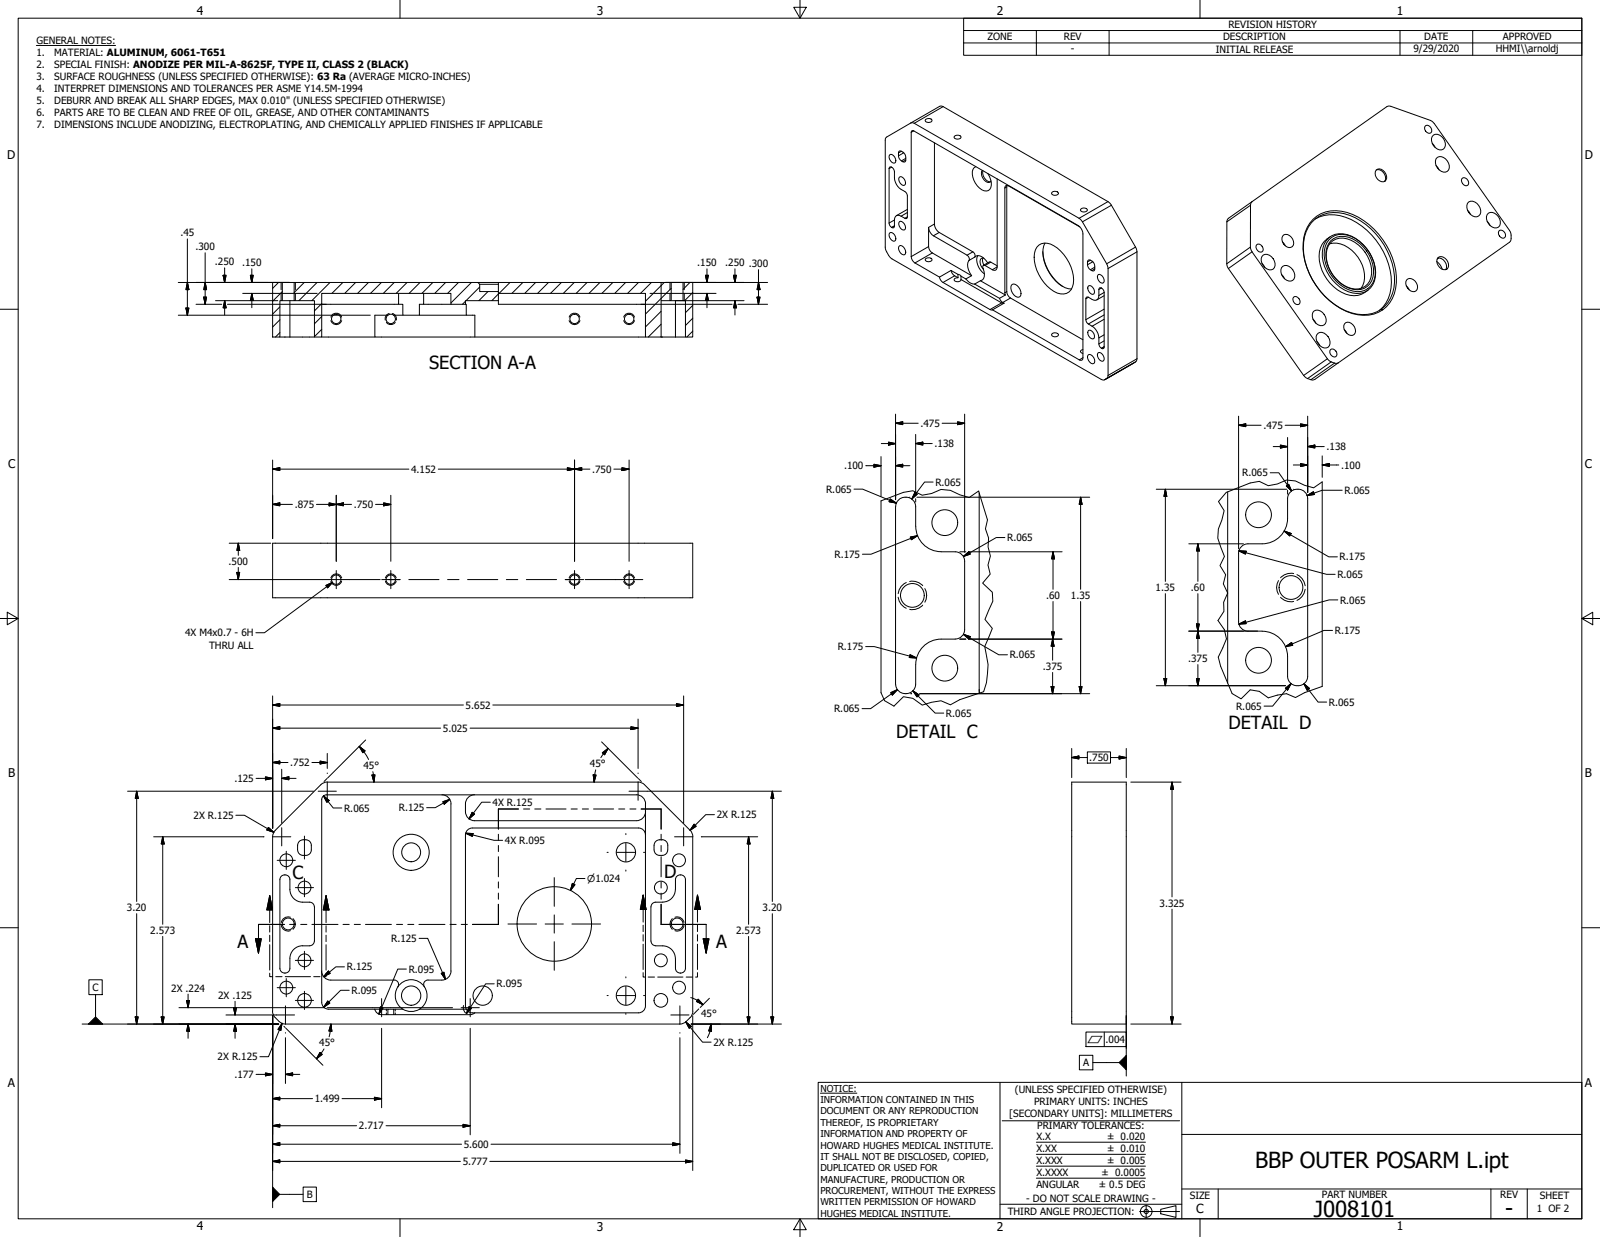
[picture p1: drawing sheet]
<svg xmlns="http://www.w3.org/2000/svg" width="559mm" height="432mm" viewBox="0 0 559 432" stroke-linecap="round" stroke-linejoin="round" font-family="sans-serif">
<defs><g id="words">
<g font-size="7.7">
<text x="438.3" y="407.6">BBP OUTER POSARM L.ipt</text>
<text x="458.9" y="424.8">J008101</text>
<text x="525.6" y="424.4">-</text>
</g>
<g font-size="6.3">
<text x="149.9" y="128.8">SECTION A-A</text>
<text x="313" y="257.6">DETAIL C</text>
<text x="429.1" y="254.5">DETAIL D</text>
<text x="102.2" y="306.9">C</text>
<text x="232" y="306.6">D</text>
<text x="82.9" y="330.8">A</text>
<text x="250.1" y="330.8">A</text>
</g>
<text font-size="4.4" x="417.8" y="423.5">C</text>
<g font-size="4.2">
<text x="68.7" y="5.3">4</text>
<text x="208.4" y="5.3">3</text>
<text x="348.1" y="5.3">2</text>
<text x="487.8" y="5.3">1</text>
<text x="2.5" y="55.5">D</text>
<text x="553.5" y="55.5">D</text>
<text x="2.8" y="163.5">C</text>
<text x="553.5" y="163.5">C</text>
<text x="2.9" y="271.4">B</text>
<text x="553.5" y="271.4">B</text>
<text x="2.8" y="379.3">A</text>
<text x="553.5" y="379.3">A</text>
<text x="68.7" y="429.5">4</text>
<text x="208.4" y="429.6">3</text>
<text x="348.1" y="429.6">2</text>
<text x="487.8" y="429.5">1</text>
</g>
<g font-size="3.5">
<text x="429" y="9.8">REVISION HISTORY</text>
<text x="12.7" y="15.3">GENERAL NOTES:</text>
<text x="344.9" y="14.1">ZONE</text>
<text x="371.5" y="14.1">REV</text>
<text x="427.2" y="14.1">DESCRIPTION</text>
<text x="497.4" y="14.1">DATE</text>
<text x="524.9" y="14.1">APPROVED</text>
<text x="12.7" y="19.5">1.</text>
<text x="12.7" y="23.7">2.</text>
<text x="18.9" y="19.5">MATERIAL: ALUMINUM, 6061-T651</text>
<text x="18.9" y="23.7">SPECIAL FINISH: ANODIZE PER MIL-A-8625F, TYPE II, CLASS 2 (BLACK)</text>
<text x="374" y="18.3">-</text>
<text x="424.6" y="18.4">INITIAL RELEASE</text>
<text x="493.6" y="18.2">9/29/2020</text>
<text x="522.4" y="18.1">HHMI\\arnoldj</text>
<text x="12.7" y="27.8">3.</text>
<text x="18.9" y="27.8">SURFACE ROUGHNESS (UNLESS SPECIFIED OTHERWISE): 63 Ra (AVERAGE MICRO-INCHES)</text>
<text x="12.7" y="32">4.</text>
<text x="18.9" y="32">INTERPRET DIMENSIONS AND TOLERANCES PER ASME Y14.5M-1994</text>
<text x="12.7" y="36.2">5.</text>
<text x="12.7" y="40.4">6.</text>
<text x="18.9" y="36.2">DEBURR AND BREAK ALL SHARP EDGES, MAX 0.010&quot; (UNLESS SPECIFIED OTHERWISE)</text>
<text x="18.9" y="40.4">PARTS ARE TO BE CLEAN AND FREE OF OIL, GREASE, AND OTHER CONTAMINANTS</text>
<text x="12.7" y="44.6">7.</text>
<text x="18.9" y="44.6">DIMENSIONS INCLUDE ANODIZING, ELECTROPLATING, AND CHEMICALLY APPLIED FINISHES IF APPLICABLE</text>
<text x="63" y="82.6">.45</text>
<text x="68.3" y="87.4">.300</text>
<text x="75" y="92.7">.250</text>
<text x="84.6" y="93">.150</text>
<text x="243.5" y="93">.150</text>
<text x="253.3" y="93">.250 .300</text>
<text x="321.5" y="149">.475</text>
<text x="441.3" y="149.7">.475</text>
<text x="326.4" y="156.1">.138</text>
<text x="463.3" y="157.2">.138</text>
<text x="143.6" y="165">4.152</text>
<text x="206.8" y="165">.750</text>
<text x="294.8" y="163.8">.100</text>
<text x="433.9" y="166.3">R.065</text>
<text x="468.4" y="163.6">.100</text>
<text x="288.5" y="172">R.065</text>
<text x="326.7" y="169.5">R.065</text>
<text x="469.6" y="172.4">R.065</text>
<text x="102.9" y="177.3">.875</text>
<text x="123.6" y="177.3">.750</text>
<text x="351.7" y="188.9">R.065</text>
<text x="79.8" y="197.2">.500</text>
<text x="291.5" y="194.7">R.175</text>
<text x="467.9" y="195.7">R.175</text>
<text x="467.1" y="201.8">R.065</text>
<text x="365.3" y="209.1">.60</text>
<text x="374" y="209.1">1.35</text>
<text x="403.6" y="206.3">1.35</text>
<text x="415.9" y="206.3">.60</text>
<text x="468" y="210.7">R.065</text>
<text x="466.2" y="221.3">R.175</text>
<text x="64.6" y="222.1">4X M4x0.7 - 6H</text>
<text x="73.1" y="226.6">THRU ALL</text>
<text x="292.6" y="226.9">R.175</text>
<text x="352.6" y="229.8">R.065</text>
<text x="364.2" y="233.9">.375</text>
<text x="415" y="231.1">.375</text>
<text x="162.6" y="247.4">5.652</text>
<text x="291.3" y="248.6">R.065</text>
<text x="330.4" y="250.2">R.065</text>
<text x="431.7" y="247.8">R.065</text>
<text x="464.1" y="246.3">R.065</text>
<text x="154.7" y="255.4">5.025</text>
<text x="101.4" y="267.4">.752</text>
<text x="126.9" y="268.5">45°</text>
<text x="206" y="267.9">45°</text>
<text x="380.4" y="265.7">.750</text>
<text x="81.8" y="273">.125</text>
<text x="172" y="281.3">4X R.125</text>
<text x="67.6" y="285.9">2X R.125</text>
<text x="120.2" y="283.3">R.065</text>
<text x="139.3" y="283.2">R.125</text>
<text x="250.3" y="285.6">2X R.125</text>
<text x="176.4" y="294.6">4X R.095</text>
<text x="405" y="316.5">3.325</text>
<text x="44.3" y="318.1">3.20</text>
<text x="266.3" y="318.1">3.20</text>
<text x="52.5" y="326">2.573</text>
<text x="136.6" y="328.8">R.125</text>
<text x="257.1" y="326">2.573</text>
<text x="121.1" y="338.8">R.125</text>
<text x="142.7" y="339.5">R.095</text>
<text x="32.3" y="345.9">C</text>
<text x="59.8" y="346.2">2X .224</text>
<text x="122.8" y="347">R.095</text>
<text x="173.4" y="344.7">R.095</text>
<text x="76.2" y="348.7">2X .125</text>
<text x="244.9" y="355.1">45°</text>
<text x="111.5" y="365.3">45°</text>
<text x="249.2" y="365.1">2X R.125</text>
<text x="386.1" y="364.1">.004</text>
<text x="76" y="370.1">2X R.125</text>
<text x="81.8" y="376.3">.177</text>
<text x="378.2" y="372.2">A</text>
<text x="354.4" y="381.6">(UNLESS SPECIFIED OTHERWISE)</text>
<text x="110" y="384.8">1.499</text>
<text x="352.5" y="390">[SECONDARY UNITS]: MILLIMETERS</text>
<text x="361.1" y="385.8">PRIMARY UNITS: INCHES</text>
<text x="125.3" y="394.3">2.717</text>
<text x="362.3" y="394.2">PRIMARY TOLERANCES:</text>
<text x="162" y="400.7">5.600</text>
<text x="361.9" y="397.9">X.X</text>
<text x="386.6" y="397.9">± 0.020</text>
<text x="161.6" y="406.6">5.777</text>
<text x="361.9" y="402.1">X.XX</text>
<text x="361.9" y="406.3">X.XXX</text>
<text x="386.6" y="402.1">± 0.010</text>
<text x="386.6" y="406.3">± 0.005</text>
<text x="361.9" y="410.4">X.XXXX</text>
<text x="384.7" y="410.5">± 0.0005</text>
<text x="107.1" y="418.2">B</text>
<text x="358.4" y="419.7">- DO NOT SCALE DRAWING -</text>
<text x="361.9" y="414.6">ANGULAR</text>
<text x="383.8" y="414.7">± 0.5 DEG</text>
<text x="415.5" y="418.4">SIZE</text>
<text x="461.7" y="418.3">PART NUMBER</text>
<text x="523.9" y="418.3">REV</text>
<text x="537.8" y="418.4">SHEET</text>
<text x="352" y="424.3">THIRD ANGLE PROJECTION:</text>
<text x="536.7" y="423.2">1 OF 2</text>
</g>
<g font-size="3.3">
<text x="205.1" y="307.9">⌀1.024</text>
<text x="379.7" y="364">⏥</text>
<text x="286.5" y="381">NOTICE:</text>
<text x="286.5" y="385">INFORMATION CONTAINED IN THIS</text>
<text x="286.5" y="389">DOCUMENT OR ANY REPRODUCTION</text>
<text x="286.5" y="393">THEREOF, IS PROPRIETARY</text>
<text x="286.5" y="396.9">INFORMATION AND PROPERTY OF</text>
<text x="286.5" y="400.9">HOWARD HUGHES MEDICAL INSTITUTE.</text>
<text x="286.5" y="404.9">IT SHALL NOT BE DISCLOSED, COPIED,</text>
<text x="286.5" y="408.9">DUPLICATED OR USED FOR</text>
<text x="286.5" y="412.8">MANUFACTURE, PRODUCTION OR</text>
<text x="286.5" y="416.8">PROCUREMENT, WITHOUT THE EXPRESS</text>
<text x="286.5" y="420.8">WRITTEN PERMISSION OF HOWARD</text>
<text x="286.5" y="424.7">HUGHES MEDICAL INSTITUTE.</text>
</g>
</g></defs>
<!-- layer: Hatch (ANSI) -->
<g fill="none" stroke="#000" stroke-width=".35">
<path d="M97.3 98.6l-2.1 2.1M106.3 98.6l-3.6 3.5M110.7 98.6l-6.3 6.4M115.3 98.6l-6.4 6.4M119.7 98.6l-3.8 3.8M124.2 98.6l-3.8 3.8M128.7 98.6l-3.8 3.8M133.2 98.6l-3.8 3.8M137.7 98.6l-3.8 3.8M142.2 98.6l-3.8 3.8M146.7 98.6l-3.8 3.8M151.2 98.6l-3.8 3.8"/>
<path d="M155.6 98.6l-3.8 3.8M160.1 98.6l-3.8 3.8M164.6 98.6l-7.1 7.2M178.1 98.6l-3.8 3.8M182.6 98.6l-3.8 3.8M187.1 98.6l-3.8 3.8M191.6 98.6l-3.9 3.8M196.1 98.6l-3.8 3.8M200.6 98.6l-3.9 3.8M205 98.6l-3.8 3.8M209.5 98.6l-3.8 3.8M214 98.6l-3.8 3.8"/>
<path d="M218.5 98.6l-3.8 3.8M223 98.6l-3.8 3.8M227.5 98.6l-3.8 3.8M232 98.6l-6.6 6.6M240.9 98.6l-2.4 2.4M97.8 116.1l-1.6 1.6M97.8 107.1l-2.6 2.5M97.8 111.6l-2.6 2.6M98.6 101.8l-3.4 3.4M112.4 115l-2.6 2.5M112.4 110.5l-2.6 2.5M112.4 106l-2.6 2.5"/>
<path d="M162.6 105.2l-1.1 1M167.5 100.2l-4.7 4.8M170.4 101.8l-3.1 3.2M174.1 102.6l-2.3 2.4M230.9 117.7h.1M230.9 113.2l-4.5 4.5M230.9 108.7l-5.5 5.4M234.4 100.6l-9 9M241.9 102.1l-2.8 2.9M241.9 115.6l-2 2.1M241.9 111.1l-2.5 2.5M241.9 106.6l-2.5 2.5"/>
</g>
<!-- layer: Visible (ANSI) -->
<g fill="none" stroke="#000" stroke-width=".35">
<path d="M310.7 54a1.85 1.85 0 0 1 1.8 .9 1.85 1.85 0 0 1 0 2 2.04 2.04 0 0 1-1.8-2.9zM310.8 58.3h.6l.7 .8a6.7 6.7 0 0 1 .4 3.7l.2 .8a6.4 6.4 0 0 0 3.7 3.5l.5 1.3v7.3l-.2 .6-.7-.1a2.99 2.99 0 0 0-2.9-.9l-.6 .9-.2 3.1a1.25 1.25 0 0 1-1.3-.1 1.25 1.25 0 0 1-.5-1.3v-19.1zM314.1 52.7a2.45 2.45 0 0 1 2 3.8 2.45 2.45 0 0 1-2-3.8zM318.1 42.9l-8.4 4.9-.5 .6v37.9l.2 1 1.3 2.3 .8 .8 73.1 42 1.2 .1M318.1 42.9l1.2 .1 57.6 33.2 .8 .7 8.8 15.2 .4 1.1 .1 37.9a1.48 1.48 0 0 1-1.2 1.4M318.1 42.9l10.1-5.8 .8-.1 58 33.4 .8 .7 8.8 15.2 .4 1.1 .1 37.8a1.45 1.45 0 0 1-1.2 1.6l-10.1 5.8M323.2 41.8a1.35 1.35 0 0 1 2.3 .4 1.5 1.5 0 0 1-2.4-.1zM326.4 49.8v28.4a3.7 3.7 0 0 0 1.6 2.9l11.8 6.8 .6 .7v1.1a2.66 2.66 0 0 1 3.9 1.2l.6 .9M333.3 47.6a1.39 1.39 0 0 1 2.3 .4 1.51 1.51 0 0 1-2.4-.1zM340.8 58.2a2.67 2.67 0 0 0-1 3.6 6.1 6.1 0 0 0 4.7 4.9 2.66 2.66 0 0 0 1.5-4l-1-2.1M343.1 59.5a3.1 3.1 0 0 0 2.2 4.2l.8-.6M343.3 59.6a3.2 3.2 0 0 0 2.6 3.9"/>
<path d="M480.6 59.4a2.25 2.25 0 0 1 3.4 1.3 1.71 1.71 0 0 1-.3 2.6 1.71 1.71 0 0 1-2.5-.6 2.69 2.69 0 0 1-.6-3.3zM480.7 59.3a2.74 2.74 0 0 1 2.7 1.2 2.74 2.74 0 0 1 .1 2.9M497.7 44.1a1.55 1.55 0 0 1 1.8 0 1.55 1.55 0 0 1 .5 1.8l-.2 .4a1.64 1.64 0 0 1-1.8-.4 1.64 1.64 0 0 1-.3-1.8zM500.2 50l1.1 1.5M500.7 47.1a3.2 3.2 0 0 1 3.4 1.3 3.2 3.2 0 0 1 0 3.6 3.1 3.1 0 0 1-4.1-2.9l.2-1.5zM501.5 57.8l1.1 1.5M502 54.9a3.3 3.3 0 0 1 3.3 1 3.3 3.3 0 0 1 .6 3.4 2.37 2.37 0 0 1-3.9-.7 2.83 2.83 0 0 1 0-3.7zM314.1 77.4a1.85 1.85 0 0 1 1.8 .9 1.85 1.85 0 0 1 0 2 2.01 2.01 0 0 1-1.8-2.9zM314.1 61.8a1.82 1.82 0 0 1 1.8 .9 1.82 1.82 0 0 1 0 2 1.99 1.99 0 0 1-1.8-2.9zM316.9 73.1l-3.8 2.2M324.3 79.4a3.7 3.7 0 0 0 1.7 2.9l12.1 7.1a1.49 1.49 0 0 1 0 2.1 5.4 5.4 0 0 0 1.2 4.7l-13.7-7.9a2.85 2.85 0 0 1-1.3-2.2zM348.3 62.4v30.8a1.04 1.04 0 0 1-.5 1.1 1.04 1.04 0 0 1-1.2-.1l-2.6-1.5-.6-.1a2 2 0 0 0 .3 2.2 2.43 2.43 0 0 1-1.3 3.2"/>
<path d="M351.7 64.7l-.1 37.1a2.85 2.85 0 0 0 1.3 2.2l25.3 14.6M367.3 67.2a1.4 1.4 0 0 1 2.4 .4 1.48 1.48 0 0 1-2.5-.1zM377.1 79.2l-24.9-14.3-.9-.1-.4 .8 .2 37.4M377.4 73a1.4 1.4 0 0 1 2.4 .4 1.48 1.48 0 0 1-2.5-.1zM429 76.2l55.4-39 .8-.2 14.3 5 1 .7 26.7 37.7a3.9 3.9 0 0 1 0 4.2l-68 47.8a3.6 3.6 0 0 1-3.9-1.3l-26.6-37.9-.3-1.1 .1-14.7zM437.3 70.4l-.6 1.2v14.7l.3 1.1 26.6 37.8a3.8 3.8 0 0 0 3.9 1.4M458 77.8a11.5 11.5 0 0 1 13.4-2.6 25 25 0 0 1 15.4 25.2 10.7 10.7 0 0 1-13 9.2 24.8 24.8 0 0 1-18.5-25 12.2 12.2 0 0 1 2.7-6.8zM458.6 76.6a12.3 12.3 0 0 1 13.8-1.7 26.3 26.3 0 0 1 15.3 23.7 11.3 11.3 0 0 1-15.4 10.9 26 26 0 0 1-17.2-24.5 12.8 12.8 0 0 1 3.5-8.4zM459.4 76.4a13.9 13.9 0 0 1 14.4 1.3 25.2 25.2 0 0 1 12 22.8 11.7 11.7 0 0 1-4 7.8M510.5 62.4a1.48 1.48 0 0 1 2.1 .4 1.48 1.48 0 0 1-.4 2 1.85 1.85 0 0 1-1.7-2.4zM512.5 73.4l1.1 1.5M513 70.5a3.3 3.3 0 0 1 3.3 1 3.3 3.3 0 0 1 .6 3.4 2.34 2.34 0 0 1-3.9-.7 2.88 2.88 0 0 1 0-3.7z"/>
<path d="M519.4 77.3l1.1 1.5M519.9 74.4a3.2 3.2 0 0 1 3.4 1.2 3.2 3.2 0 0 1 0 3.7 3.3 3.3 0 0 1-3.3-1 3.3 3.3 0 0 1-.6-3.4zM95.2 98.6h3.4v6.4h-.8v12.7h-2.6zM98.6 98.6h4.1M166.9 98.6h7.2M167.5 99.2h6.6M174.1 98.6h56.8v19.1h-5.5v-15.3h-51.3zM230.9 98.6h7.6M234.4 98.6v6.4h-3.5M238.5 98.6h3.4v19.1h-2.5v-12.7h-.9zM310.7 81.3a1.82 1.82 0 0 1 1.8 .9 1.82 1.82 0 0 1 0 1.9 1.99 1.99 0 0 1-1.8-2.8zM314.2 85.8a2.06 2.06 0 0 1 1.7 3.1 2.08 2.08 0 0 1-1.7-3.1z"/>
<path d="M323.2 90.4a1.35 1.35 0 0 1 2.3 .4 1.47 1.47 0 0 1-2.4-.1zM328.1 96.7l-8.6-4.9a2.85 2.85 0 0 1-1.3-2.2v-43.4l.3-.6 .6 .1 57.9 33.4a3.7 3.7 0 0 1 1.2 2.6v43.2l-.3 .8-1-.1-30.3-17.4M328.1 96.7l.4 1.1 .9 .8 16.4 9.5 .8 .1M332.1 94.4l.2 .6a3.7 3.7 0 0 0 2.3 1.9M332.1 94.4l2.5 1.4M332.1 94.4l-4 2.3M334.6 96.9l-1.1 .3-.2 .7a1.4 1.4 0 0 0 2.3-.3M334.6 95.8l1 .6M334.6 95.8v1.1M335.6 97.6l14.2 8.1 .9 .1M335.6 96.4l1.7 1M335.6 96.4v1.2"/>
<path d="M337.3 97.4a3.9 3.9 0 0 0 3.1 1.8M339.3 96.2l-2 1.2M340.4 99.2l8.7 4.9M341.5 89.2a5.6 5.6 0 0 0 2.3 6.4M342.4 98l-2 1.2M342.4 98l8.7 5M343.3 90.1a2.86 2.86 0 0 0 .3 2.4M343.4 92.6l2.3-1.2 2.6 1.4M343.6 90.1a1.19 1.19 0 0 0-1.3 .5 1.19 1.19 0 0 0 0 1.3l1.1 2M353.2 99.6a1.27 1.27 0 0 1 2 .1 3 3 0 0 1 1 3.8 2.37 2.37 0 0 1-3-2l-.1-.7zM362.8 85.6a5.3 5.3 0 0 1 6.5 1 14.9 14.9 0 0 1 5.6 12.5 4.1 4.1 0 0 1-2.6 3.4 4.1 4.1 0 0 1-4.2-.8 14.8 14.8 0 0 1-6.8-13.3l.8-2.1zM364.2 87.8a16 16 0 0 0 7 12.2"/>
<path d="M364.9 84.8a11.3 11.3 0 0 0 1.7 10.7 10.4 10.4 0 0 0 7.6 5.4M380.1 90.8a2.44 2.44 0 0 1 2 3.7 2.46 2.46 0 0 1-2-3.7zM383.6 95.8a2.01 2.01 0 0 1 1.8 2.9 1.85 1.85 0 0 1-1.8-.9 1.85 1.85 0 0 1 0-2zM438.9 85.4a1.59 1.59 0 0 1 1.9 .6 1.59 1.59 0 0 1-.1 1.9 1.7 1.7 0 0 1-1.7-.7 1.7 1.7 0 0 1-.1-1.8zM440.7 91.9l1.1 1.5M441.2 89a3.2 3.2 0 0 1 3.4 1.3 3.2 3.2 0 0 1 0 3.6 3.2 3.2 0 0 1-3.4-1.2 3.2 3.2 0 0 1 0-3.7zM447.6 95.8l1 1.5M447.9 84.4l1 1.4M448 93a3.1 3.1 0 0 1 4.2 2.8 1.94 1.94 0 0 1-1.1 2.3 1.94 1.94 0 0 1-2.4-.8 3 3 0 0 1-.7-4.3zM448.4 82a2.78 2.78 0 0 1 2.8 1.1 2.78 2.78 0 0 1 .1 3 2.54 2.54 0 0 1-3.6-2.5v-.7zM464 83.1a8.4 8.4 0 0 1 10.9 1.2 14 14 0 0 1 5.1 13.8 6.4 6.4 0 0 1-9.1 3.7 14.6 14.6 0 0 1-8.9-15.2l.5-1.4zM464.1 83.7a6.5 6.5 0 0 1 7.7-1.2 13.7 13.7 0 0 1 8.2 15.1 6.2 6.2 0 0 1-9 3.5 14.2 14.2 0 0 1-8.5-13.6l.9-2.7z"/>
<path d="M464.4 85.1a9.6 9.6 0 0 1 9.9 4.7 9.7 9.7 0 0 1 1.1 10.8M464.5 82.7a8.1 8.1 0 0 0-3.3 10 14 14 0 0 0 11.7 10.5 7.2 7.2 0 0 0 4.8-1.8M464.6 84.8a6.3 6.3 0 0 1 8.6-.2 12.3 12.3 0 0 1 5.6 12.3 5.6 5.6 0 0 1-8.4 3.3 12.3 12.3 0 0 1-7-13.1zM464.8 84a6.9 6.9 0 0 1 8.9 .1 12.2 12.2 0 0 1 5.4 13.9 5.7 5.7 0 0 1-7.9 2.6 12.8 12.8 0 0 1-7.7-14.4zM491.1 99.8l1.1 1.4M491.2 97.8a2.18 2.18 0 0 1 3.5 1 1.75 1.75 0 0 1 0 2.6 1.75 1.75 0 0 1-2.6-.3 2.88 2.88 0 0 1-.9-3.3zM501.8 91.3a5.4 5.4 0 0 1 1.9 2.7M502.1 90.1a2.92 2.92 0 0 1 2.8 4M502.2 90a2.46 2.46 0 0 1 3.7 2.1 1.66 1.66 0 0 1-1 2.1 1.66 1.66 0 0 1-2.1-.8 2.73 2.73 0 0 1-.6-3.4zM523.8 80.4a1.57 1.57 0 0 1 1.8 .8 1.57 1.57 0 0 1-.5 1.9 1.69 1.69 0 0 1-1.5-.9 1.69 1.69 0 0 1 .2-1.8zM97.8 117.7h12M98.6 105h4.1"/>
<path d="M101.2 105v12.7M112.4 117.7h18.5M135.5 110h-4.6v7.7h94.5M137.5 110h3.2M139.2 102.4v3.8h-26.8M146.5 110h16.3M148 102.4v3.8h-1.5v3.8h-5.8v-3.8h-1.5M148 106.2h9.5M162.6 106.2h.2v3.8h3v7.7M174.1 101.8h-6.6v-2.6l-.6-.6h-64.2v6.4h7.1v12.7h2.6v-15.3h45.1v3.8h5.1v-1.2h11.5M174.1 102.4v3.8h51.3M230.9 117.7h5"/>
<path d="M234.4 105h4.1M235.9 117.7h3.5M235.9 105v12.7M349.1 104.1l.6 1.1 1 .6M350.7 105.8l-4.1 2.4M351.1 103l-2 1.1M367.3 116.6a1.4 1.4 0 0 1 2.4 .4 1.48 1.48 0 0 1-2.5-.1zM379.5 103.7l.6 .1a2.78 2.78 0 0 0 3 .9l.6-.9 .2-3.1a1.22 1.22 0 0 1 1.3 .1 1.22 1.22 0 0 1 .4 1.3v19.4a1.25 1.25 0 0 1-1.4-.2 1.25 1.25 0 0 1-.4-1.2 6.3 6.3 0 0 0-4-7.2l-.6-1.3v-7.3zM380 100l.3-.3a2.04 2.04 0 0 1 1.8 2.9 1.91 1.91 0 0 1-2.1-2.6zM380 115.6l.3-.3a2.04 2.04 0 0 1 1.8 2.8 1.87 1.87 0 0 1-2.1-2.5zM385.6 103.2l-2.5 1.5M451.8 103.7a1.61 1.61 0 0 1 1.9 .6 1.61 1.61 0 0 1-.1 2 1.71 1.71 0 0 1-1.7-.7 1.71 1.71 0 0 1-.1-1.9z"/>
<path d="M458.5 111.4l1.1 1.5M459 108.5a3.3 3.3 0 0 1 3.3 1 3.3 3.3 0 0 1 .6 3.4 2.37 2.37 0 0 1-3.9-.7 2.83 2.83 0 0 1 0-3.7zM459.9 119.2l1.1 1.4M460.4 116.3a3.1 3.1 0 0 1 4.1 2.9 1.79 1.79 0 0 1-.7 2 1.79 1.79 0 0 1-2.1 0 3.5 3.5 0 0 1-1.8-4.4zM469.5 115l1 1.5M469.6 113a2.14 2.14 0 0 1 3.4 1.1 1.72 1.72 0 0 1 .2 2.2 1.72 1.72 0 0 1-2.1 .6 2.92 2.92 0 0 1-1.5-3.9zM378.2 122l-.9 .7 .9 .7M380.2 123.8a2.08 2.08 0 0 1 1.8 3.1 2.06 2.06 0 0 1-1.8-3.1zM383.4 123.4l.2-.3a2.01 2.01 0 0 1 1.8 2.8 1.88 1.88 0 0 1-2-2.5zM464.7 122a1.58 1.58 0 0 1 1.9 .6 1.58 1.58 0 0 1-.1 1.9 1.67 1.67 0 0 1-1.7-.6 1.67 1.67 0 0 1-.1-1.9zM307.7 174.8v67M312.8 176.8v62"/>
<path d="M312.8 176.9a3.5 3.5 0 0 1 3.5-3.3 3.5 3.5 0 0 1 3.5 3.3M319.8 176.8v6.9a8.9 8.9 0 0 0 8.9 8.9M342 172.1v69.9M428.8 171.7v66.7M461.8 168.2v71.4M95.2 189.6h146.7v19.1h-146.7zM328.7 192.6h4.9a3.3 3.3 0 0 1 3.3 3.3v23.9a3.3 3.3 0 0 1-3.3 3.3h-4.9M440.8 189.8h-4.9a3.3 3.3 0 0 0-3.3 3.3v23.9M449.7 180.9v-6.8a3.5 3.5 0 0 1 3.5-3.3 3.5 3.5 0 0 1 3.5 3.3v62a3.5 3.5 0 0 1-3.5 3.3 3.5 3.5 0 0 1-3.5-3.3v-6.9a8.9 8.9 0 0 0-8.9-8.9M449.7 181a8.9 8.9 0 0 1-8.9 8.8M432.6 217a3.3 3.3 0 0 0 3.3 3.3h4.9M328.7 223.1a8.9 8.9 0 0 0-8.9 8.9v6.8a3.5 3.5 0 0 1-3.5 3.3 3.5 3.5 0 0 1-3.5-3.3"/>
<path d="M342 240.6l.1 1.3M112.4 279.1v70.8l.2 1 .7 .9 1.5 .5M114.3 273h108.5M114.3 273l-1.4 .3-.8 .6-16 15.9-.8 1.8-.1 61.4M154.3 277.4a3.1 3.1 0 0 1 3.2 3.2v58.3a3.2 3.2 0 0 1-3.2 3.2h-4.8a1.53 1.53 0 0 0-1.3 2.4M165.8 277.4a3.2 3.2 0 0 0-3.2 3.2 6.1 6.1 0 0 0 .5 4.5l1.4 1.1 1.3 .3h56.4M222.2 277.5h-108.2l-1.2 .4-.4 1.2M222.3 277.4a3.2 3.2 0 0 1 3.2 3.2l-.1 70.5M222.8 273l1 .1 1.3 .8 15.9 15.9M374.3 273h19v84.5h-19zM103.9 295v1.7M104 296.7l.5 1.3a2.56 2.56 0 0 0 2.3 .6"/>
<path d="M105.8 293.1h1M105.9 293.2l-1.4 .5-.5 1.3M106.8 293.2l1.4 .5a4.2 4.2 0 0 1 .3 4l-.7 .6-1 .3M165 289l-1.1 .3-.8 .6-.5 1.5v59.7M165 289h58l1.5 .6 .7 .8 .2 1M225.5 283.3a3.2 3.2 0 0 1-3.2 3.2M228.4 295v1.7M230.3 293.1a2.19 2.19 0 0 1 2.9 1.9 3 3 0 0 1-.9 3.3 2.45 2.45 0 0 1-3.8-1.6M230.3 293.2l-1.3 .5-.5 1.3M241 289.8l.8 1.3 .2 1-.1 60.9M97.8 307v31M99.4 305.4l-1.2 .5-.4 1.1"/>
<path d="M99.4 305.4l1.4 .5 .4 1.1M101.2 307a8.6 8.6 0 0 0 .7 5.7l.4 .6a5.9 5.9 0 0 0 5.9 1.6l1.1 .5 .5 1.2M109.8 316.5v12M227.3 316.5l.1 12 .4 1.1 1.2 .6a5.8 5.8 0 0 1 5.8 1.5 4.4 4.4 0 0 1 1.1 2.9M231.5 314.9l-2.9 .1-1 .7-.2 .9M235.9 310.5a4.4 4.4 0 0 1-4.5 4.4M235.9 307a1.75 1.75 0 0 1 1.7-1.6 1.75 1.75 0 0 1 1.8 1.6M235.9 307v3.5M239.4 307v31M97.8 338l.4 1.2 1.2 .5M99.4 339.7h.2M101.2 338l-.4 1.2-1.2 .5"/>
<path d="M109.8 328.5l-.5 1.1-1.1 .6a5.6 5.6 0 0 0-6.3 2.1 8.6 8.6 0 0 0-.7 5.7M112.3 338.9a3.2 3.2 0 0 0 3.2 3.2h22.2a1.53 1.53 0 0 1 1.3 2.4M235.9 338l.5 1.2 1.1 .5M235.9 334.6v3.4M237.6 339.7h.1M239.4 338l-.5 1.2-1.1 .5M95.2 353l.3 1.4 .6 .8 1.7 1.7 1.9 .6h137.8M114.8 352.3h20.7M130.9 352.3l.8 1.4 1.6 .5h30.9l1.6-.6M135.5 354.2v-1.9h2v1.9M137.5 352.3h3.2M139 344.5a5.6 5.6 0 0 1 8.6-.8 5.6 5.6 0 0 1-1.1 8.6"/>
<path d="M139 344.5a5.6 5.6 0 0 0 1.7 7.8M140.7 352.3a5.6 5.6 0 0 0 5.8 0M146.5 352.3h16.3M162.6 351.1l.2 1.2M162.8 352.3l.7 .8 1.5 .5M225.4 351.1l-.5 1.5-.8 .7-1.1 .3h-58M241 355.2l-1.7 1.7-1.9 .6M242 353l-.2 1-.8 1.2"/>
<circle cx="117.4" cy="111.3" r="1.64"/>
<circle cx="136.5" cy="111.3" r="1.64"/>
<circle cx="200.7" cy="111.3" r="1.64"/>
<circle cx="219.7" cy="111.3" r="1.64"/>
<circle cx="439.5" cy="179.7" r="4.5"/>
<circle cx="330" cy="182.4" r="4.5"/>
<circle cx="117.4" cy="202.3" r="1.64"/>
<circle cx="136.5" cy="202.3" r="1.64"/>
<circle cx="200.7" cy="202.3" r="1.64"/>
<circle cx="219.7" cy="202.3" r="1.64"/>
<circle cx="318.6" cy="207.8" r="4.1"/>
<circle cx="450.9" cy="205.1" r="4.1"/>
<circle cx="330" cy="233.2" r="4.5"/>
<circle cx="439.5" cy="230.5" r="4.5"/>
<circle cx="143.6" cy="297.5" r="3.3"/>
<circle cx="143.6" cy="297.5" r="6.3"/>
<circle cx="218.6" cy="297.5" r="3.4"/>
<circle cx="100" cy="300.3" r="2.24"/>
<circle cx="106.3" cy="309.8" r="2.24"/>
<circle cx="230.8" cy="309.8" r="2.24"/>
<circle cx="237.2" cy="300.3" r="2.24"/>
<circle cx="100.7" cy="322.5" r="2.06"/>
<circle cx="106.3" cy="335.2" r="2.24"/>
<circle cx="193.6" cy="322.5" r="13"/>
<circle cx="230.8" cy="335.2" r="2.24"/>
<circle cx="236.5" cy="322.5" r="2.06"/>
<circle cx="100" cy="344.8" r="2.24"/>
<circle cx="106.3" cy="349.2" r="2.38"/>
<circle cx="143.6" cy="347.5" r="3.4"/>
<circle cx="168.6" cy="347.5" r="3.4"/>
<circle cx="218.6" cy="347.5" r="3.4"/>
<circle cx="230.8" cy="349.2" r="2.38"/>
<circle cx="237.2" cy="344.8" r="2.24"/>
</g>
<!-- layer: Hidden Narrow (ANSI) -->
<g fill="none" stroke="#000" stroke-width=".35">
<path d="M98.2 98.6v2.5M103.2 98.6v2.5M234 98.6v2.5M239 98.6v2.5M98.2 102.4v2.6M103.2 102.4v2.6M115.5 111.9a2.01 2.01 0 0 0 1.9 1.4 2.01 2.01 0 0 0 1.9-1.4M115.6 110.7a1.95 1.95 0 0 1 1.8-1.4 1.95 1.95 0 0 1 1.9 1.4M134.9 112.5a1.92 1.92 0 0 0 3.1 0M135.9 109.4a1.86 1.86 0 0 0-1.4 2.3M137.1 109.4a1.82 1.82 0 0 1 1.3 2.3M198.8 111.9a2.01 2.01 0 0 0 1.9 1.4 2.01 2.01 0 0 0 1.9-1.4"/>
<path d="M198.8 110.7a1.95 1.95 0 0 1 1.9-1.4 1.95 1.95 0 0 1 1.8 1.4M217.8 111.9a2.01 2.01 0 0 0 1.9 1.4 2.01 2.01 0 0 0 1.9-1.4M217.8 110.7a1.95 1.95 0 0 1 1.9-1.4 1.95 1.95 0 0 1 1.9 1.4M234 102.4v2.6M239 102.4v2.6M115.5 201.7a1.99 1.99 0 0 1 1.9-1.4 1.99 1.99 0 0 1 1.9 1.4M115.6 202.9a1.94 1.94 0 0 0 1.8 1.4 1.94 1.94 0 0 0 1.9-1.4M134.6 201.7a1.99 1.99 0 0 1 1.9-1.4 1.99 1.99 0 0 1 1.9 1.4M134.6 202.9a1.94 1.94 0 0 0 1.9 1.4 1.94 1.94 0 0 0 1.9-1.4M198.8 201.7a1.99 1.99 0 0 1 1.9-1.4 1.99 1.99 0 0 1 1.9 1.4M198.8 202.9a1.94 1.94 0 0 0 1.9 1.4 1.94 1.94 0 0 0 1.8-1.4M217.8 201.7a1.99 1.99 0 0 1 1.9-1.4 1.99 1.99 0 0 1 1.9 1.4"/>
<path d="M217.8 202.9a1.94 1.94 0 0 0 1.9 1.4 1.94 1.94 0 0 0 1.9-1.4M313.7 208.5a4.8 4.8 0 0 0 2.8 3.8M316.5 203.3a4.8 4.8 0 0 0-2.8 3.9M317.7 203a4.7 4.7 0 0 1 4.6 1.4M322.3 211.2a4.8 4.8 0 0 1-4.6 1.5M323 205.5a4.8 4.8 0 0 1 0 4.7M446.5 202.7a4.6 4.6 0 0 0 0 4.8M447.3 208.5a4.7 4.7 0 0 0 4.5 1.4M451.8 200.2a4.8 4.8 0 0 0-4.5 1.5M453 200.6a4.9 4.9 0 0 1 2.8 3.9M455.8 205.7a5 5 0 0 1-2.8 3.9M98.3 323a2.3 2.3 0 0 0 3.1 1.9"/>
<path d="M101.4 320.2a2.35 2.35 0 0 0-3.1 1.8M102.3 320.7a2.52 2.52 0 0 1 0 3.7M234.8 320.7a2.52 2.52 0 0 0 0 3.7M235.7 320.2a2.35 2.35 0 0 1 3.2 1.8M238.9 323a2.3 2.3 0 0 1-3.2 1.9M134.9 352.3v.6M134.9 353.6v.6M138 352.3v.6M138 353.6v.6"/>
</g>
<!-- layer: Visible Narrow (ANSI) -->
<g fill="none" stroke="#000" stroke-width=".35">
<path d="M329.4 37.2l-10.1 5.8M311.4 58.3l-.9 .5M314.8 52.8l-1 .6M315.6 53.3l-1.8 1.1M316.3 55.3l-1.5 .9M316.3 55.9l-1 .5M319.1 45.7l-.9 .5M312.4 79l-.9 .4M312.4 76.8l-1.9 1.1M312.4 78.8l-1 .6M316.9 74.2l-2.2 1.3M316.9 75.7l-.9 .5"/>
<path d="M326.4 78.2l-2.1 1.2M351.6 65.2l-.7 .4M387 70.4l-10.1 5.8M388.2 71.6l-10.2 5.8M436.7 71.6l-8.2 5.8M324.3 86.1l-6.1 3.5M325.6 88.3l-6.1 3.5M328 81.1l-2 1.2M333.4 96.3l-4 2.3M339.8 87.9l-2.1 1.2M340.4 89.7l-2 1.2M346 91.5l-2 1.2"/>
<path d="M348.3 93.2l-1.7 1M380.8 90.8l-1 .6M381.7 91.4l-1.9 1M382.3 93.9l-.9 .6M382.3 93.3l-1.5 .9M396.6 86.3l-10.1 5.8M397.1 87.9l-10.1 5.8M436.7 86.3l-8.3 5.8M437.3 87.9l-8.3 5.8M502.5 90.1l-.6 .4M349.8 105.7l-4 2.4M351.6 101.8l-.7 .4"/>
<path d="M352.9 104l-2.7 1.6M380.1 103.8l-.9 .5M384.7 100.5l-.9 .5M385.6 102.1l-1.8 1.1M385.6 116.9l-1.8 1M385.6 111.4l-4.2 2.5M385.6 109.9l-5.5 3.2M385.6 119l-1.8 1.1M385.6 107.9l-6.4 3.7M378.2 124.9l-1.3 .7M385.6 121l-.9 .6M385.6 121.1l-.8 .5"/>
<path d="M396.6 126.3l-10.8 6.2M397.1 125.2l-10.1 5.9M463.6 125.2l-8.3 5.9M464.9 126.3l-8.2 5.9M466.1 126.8l-8.3 5.7"/>
</g>
<!-- layer: Break Line (ANSI) -->
<path d="M307.7 174.8l7.8-2.9 3.3-.6 3.3 1.6 3.3-.6 3.2-1.4 3.3 .3 3.3 1.5 3.3 1 3.3-2.3 3.1 10.1-.7 3.1 1.1 3.2-.2 3.1 .8 3.2-.8 3.1 .7 3.2-2.6 3.2 3.4 3.1 .1 3.2-2.7 6.3 2.6 3.2-2.7 6.3 1.2 6.3-.6 6.3-1 3.2-8.3 2.7-3.3 1.8-3.3-1.4-3.2 .5-3.3 1-3.3-2.3-3.3-.6-3.3 3.3-3.3-1.9-1.2-2.8M461.8 168.2l-3 2.1-3.2-.9-3.2-1.5-3.1-.3-3.2 1.3-3.2 .6-3.1-1.5-3.2 .6-8.3 3.3-2.7 3.2 1.9 3.2-.7 3.2-1.3 3.1-.2 3.3 2.3 6.3-1.5 3.2 2 3.2-.9 3.2 1.6 3.2-1.4 3.2 .1 3.2-2.1 3.2 2.2 3.2 .7 3.2-2.8 6.4 .8 3.2 4 9.5 3.2 1.8 3.1-3.1 3.2 .5 3.1 2.3 3.2-1 3.2-.5 3.1 1.4 3.2-1.7 6.2-2.2" fill="none" stroke="#000" stroke-width=".35"/>
<!-- layer: Section Line (ANSI) -->
<g fill="none" stroke="#000" stroke-width=".35">
<path d="M174.1 291.2v2.1M174.1 295.1v2.2M174.1 299v7.1M181.1 282.4h-7v7M182.8 282.4h2.2M186.8 282.4h2.1M190.7 282.4h7M199.5 282.4h2.1M203.4 282.4h2.1M207.3 282.4h7M216.1 282.4h2.1M220 282.4h2.1"/>
<path d="M223.9 282.4h7v7M230.9 291.2v2.1M230.9 295.1v2.2M230.9 299v7.1M174.1 315.7v7h-9.1M174.1 307.8v2.2M174.1 311.7v2.2M230.9 315.7v7h15.7v10M230.9 307.8v2.2M230.9 311.7v2.2M89.3 327.7h2l-1 5zM99.3 322.7h-9v10"/>
<path d="M101.1 322.7h2.2M105 322.7h2.2M108.9 322.7h9.1M119.8 322.7h2.2M123.7 322.7h2.2M127.6 322.7h9.1M138.5 322.7h2.1M142.4 322.7h2.1M146.3 322.7h9.1M157.2 322.7h2.1M161.1 322.7h2.1M245.6 327.7h2l-1 5z"/>
</g>
<path d="M89.3 327.7l1 5zM89.3 327.7h2l-1 5zM245.6 327.7l1 5zM245.6 327.7h2l-1 5z" fill="#000" stroke="#000" stroke-width=".35"/>
<!-- layer: Detail Boundary (ANSI) -->
<g fill="none" stroke="#000" stroke-width=".35">
<path d="M94.2 312.6l1 5h-2zM94.2 312.6v9.5M113.9 312.6l1 5h-2zM113.9 312.6v9.5M224.6 312.5l1 5h-2zM224.6 312.5v9.4M243.6 312.5l1 5h-2zM243.6 312.5v9.4M94.2 339.7v1.2h1M94.2 323.1v2.3M94.2 326.5v2.2M94.2 329.8v8.8"/>
<path d="M113.9 339.7v1.2h-1M113.9 323.1v2.3M113.9 326.5v2.2M113.9 329.8v8.8M224.6 339.5v1.6h.7M224.6 323v2.2M224.6 326.3v2.2M224.6 329.6v8.8M243.6 339.5v1.6h-.7M243.6 323v2.2M243.6 326.3v2.2M243.6 329.6v8.8"/>
<path d="M96.3 340.9h2.2M99.6 340.9h8.8M109.6 340.9h2.2M226.4 341.1h2.2M229.7 341.1h8.8M239.6 341.1h2.2"/>
</g>
<path d="M94.2 312.6l1 5zM94.2 312.6l1 5h-2zM113.9 312.6l1 5zM113.9 312.6l1 5h-2zM224.6 312.5l1 5zM224.6 312.5l1 5h-2zM243.6 312.5l1 5zM243.6 312.5l1 5h-2z" fill="#000" stroke="#000" stroke-width=".35"/>
<!-- layer: Border (ANSI) -->
<g fill="none" stroke="#000" stroke-width=".35">
<path d="M6.3 6.3h546.1v419.1h-546.1zM139.7 0v6.3M277.2 2.5h4.4l-2.2 3.8zM279.4 0v6.3M419.1 0v6.3M0 107.9h6.3M552.4 107.9h6.4M0 215.9h6.3M2.5 213.7l3.8 2.2-3.8 2.2zM552.4 215.9l3.9-2.2v4.4zM552.4 215.9h6.4M0 323.8h6.3"/>
<path d="M552.4 323.8h6.4M139.7 425.4v6.4M279.4 425.4l2.2 3.9h-4.4zM279.4 425.4v6.4M419.1 425.4v6.4"/>
</g>
<!-- layer: Title (ANSI) -->
<g fill="none" stroke="#000" stroke-width=".35">
<path d="M285.8 377.8h266.6v47.6h-266.6zM349.2 377.8v47.6M412.7 377.8v47.6M286.5 381.6h12.8M350 391.2h62M361.9 398.7h38.1M412.7 396h139.7M361.9 411.3h38.1M361.9 407.1h38.1M361.9 402.9h38.1M412.7 415h139.7M425.4 415v10.4"/>
<path d="M520.7 415v10.4M533.4 415v10.4M349.2 420.4h63.5M398 422.9h14M400.3 420.6v4.6M405.4 422.1l5.3-1.2v4.1l-5.3-1.3z"/>
<circle cx="400.3" cy="422.9" r="2.03"/>
<circle cx="400.3" cy="422.9" r=".76"/>
</g>
<!-- layer: Symbol (ANSI) -->
<g fill="none" stroke="#000" stroke-width=".35">
<path d="M12.7 15.9h27.7M336.5 10.7v-4.4h215.9v4.4M336.5 15h215.9M361.9 10.7v8.6M387.3 10.7v8.6M488.9 10.7v8.6M514.3 10.7v8.6M552.4 10.7h-215.9v4.3M552.4 10.7v8.6h-215.9v-4.3M113.8 204.4l2.3-1.1-1.7 1.9zM116.1 203.3l-23.7 17.6h-3M28.7 357.5h68.6"/>
<path d="M31 342h4.7v5.2h-4.7zM33.4 347.2v7.8M95.2 354.6v67M393.3 354.5v21.1M377 368.4h4.7v5.1h-4.7zM379.3 360.3h14v5h-14zM381.7 370.9h9.1M385.7 360.3v5M97.7 416.9h8.2M105.9 414.4h4.6v5.1h-4.6z"/>
</g>
<!-- layer: Dimension (ANSI) -->
<g fill="none" stroke="#000" stroke-width=".35">
<path d="M62.3 98.6h38.8M65.4 98.6l.6 2.5h-1.1zM65.4 83.4v26.6M71.6 98.6l.5 2.5h-.9zM71.6 88.2v18M77.9 96.1h1.1l-.5 2.5zM78.5 93.5v5.1M87.5 96.1h.9l-.5 2.5zM87.9 93.8v4.8M232.5 98.6h35.6M246.4 96.1h1l-.5 2.5zM246.9 93.8v4.8"/>
<path d="M256.2 96.1h1l-.5 2.5zM256.7 93.8v4.8M264.9 98.6l.5 2.5h-1zM264.9 94.1v12.1M62.3 110h67M64.9 107.5h1.1l-.6 2.5zM68.5 106.2h8.9M71.2 103.7h.9l-.5 2.5zM75.3 105h21.7M78.5 105l.5 2.5h-1.1zM78.5 105v5M79.4 106.2h34.5"/>
<path d="M84.8 102.4h26M87.9 102.4l.5 2.5h-.9zM87.9 102.4v5M223.8 106.2h31.9M227 102.4h23.1M236 105h23.9M246.9 102.4l.5 2.5h-1zM246.9 102.4v5M256.7 105l.5 2.5h-1zM256.7 105v5M257.7 106.2h10.4M264.4 103.7h1l-.5 2.5z"/>
<path d="M307.7 159.4v13.8M307.8 154.8h5M310.3 154.3l2.5 .5-2.5 .6zM312.8 147.7l2.5-.5v1zM312.8 144.6v29.8M312.8 147.7h7.9M319.8 154.8l2.5-.5v1.1zM319.8 154.8h5.8M319.8 151.7v20.5M329 147.7h7.9M334.4 147.2l2.5 .5-2.5 .5zM336.9 144.6v48.2"/>
<path d="M432.6 148.4l2.5-.4v.9zM432.6 148.4h7.8M432.6 145.3v46.3M444.7 155.9h5M447.2 155.4l2.5 .5-2.5 .5zM448.8 148.4h7.9M449.7 152.7v16.7M454.2 148l2.5 .4-2.5 .5zM456.7 155.9l2.5-.5v1zM456.7 145.3v26.6M456.7 155.9h5.8M461.8 159.1v7.5"/>
<path d="M95.2 176.1l2.5-.6v1.1zM95.2 163.8l2.5-.5v1zM95.2 160.6v27.4M95.2 176.1h6.9M95.2 163.8h47.6M110.5 176.1h12.3M114.9 175.5l2.5 .6-2.5 .5zM117.4 176.1l2.5-.6v1.1zM117.4 172.9v23M131.2 176.1h5.3M134 175.5l2.5 .6-2.5 .5zM136.5 172.9v23"/>
<path d="M153.1 163.8h52.9M198.2 163.3l2.5 .5-2.5 .5zM200.7 163.8l2.5-.5v1zM200.7 160.6v35.3M214.4 163.8h5.3M217.2 163.3l2.5 .5-2.5 .5zM219.7 160.6v35.3M298.3 170.7h3l11.8 4.9M302.4 162.6h5.3M305.2 162.1l2.5 .5-2.5 .5zM310.9 174.2l2.2 1.4-2.5-.5zM312.8 162.6l2.5-.5v1z"/>
<path d="M312.8 162.6h5M317.7 173.6h.1M319.5 171.9l.9 .6-1.9 1.7zM319.8 174.1v1.2M320.2 173.6h60.4M325.9 168.3h-3l-4.4 5.9M377.4 173.6l.5 2.4h-1zM377.4 173.6v32.1M403.8 170.8h45.6M407 170.8l.5 2.5h-1zM407 170.8v32.2M443.6 165h3l4.5 6.4"/>
<path d="M449.3 169.6l.8-.5 1 2.3zM449.7 171.1v1.4M451.7 162.3h5M451.8 170.8h.1M454.2 161.8l2.5 .5-2.5 .5zM456.5 173l2.2-1.3 .3 .9zM461.8 162.3l2.5-.5v1zM461.8 162.3h5.8M468.8 171.1h-7l-5.3 1.9M80 189.6h14.5M82.7 199.8h1l-.5 2.5zM83.2 189.6l.5 2.5h-1z"/>
<path d="M83.2 189.6v4.3M83.2 198.1v4.2M317.9 187.5l2.5-.5-2.1 1.4zM320.4 187l-16.2 6.5h-3M335.2 192.6h2.1M336.5 194.2l1.9-1.6 .5 .8zM338.3 192.6h32.6M350.9 187.6h-3l-11.4 6.6M367.8 192.6l.5 2.5h-1zM367.8 192.6v13.1M415.2 189.8h19.1M418.4 189.8l.5 2.5h-1z"/>
<path d="M418.4 189.8v13.2M432.7 192.3l2.5 .1-.2 1zM432.7 192.3l30.6 8.2h3M448.5 185.4l2.4 .8-.5 .9zM448.5 185.4l15.6 9h3M80 202.3h32.6M367.8 210v13.1M377.4 210v32.1M407 207.2v32.2M417.9 217.8h1l-.5 2.5zM418.4 207.2v20.5M432.7 217.9l2.3-1.2 .2 1z"/>
<path d="M467.2 209.4h-3l-31.5 8.5M302.3 225.7h3l14.8 4M317.8 228.5l2.3 1.2-2.5-.2zM335.2 223.1h2.1M336.5 221.4l2.4 .8-.5 .9zM336.5 221.4l12.3 7.2h3.1M338.3 223.1h32.6M367.1 239.6h1l-.5 2.5zM367.3 220.6h1l-.5 2.5zM367.6 223.1l.5 2.5h-1zM367.6 223.1v7.4M367.6 234.7v7.4"/>
<path d="M376.9 239.6h1l-.5 2.5zM403.8 239.4h45.2M406.5 236.9h1l-.5 2.5zM415.2 220.3h24M417.9 236.9h1l-.5 2.5zM418.4 220.3l.5 2.5h-1zM418.4 232v7.4M449 225.7l2.1-1.4 .4 .9zM450.9 238.6l-6.4 7.9h-3M455.4 238.7l1.9 1.6-.8 .7zM455.4 238.7l4.9 6.4h3M465.4 220.1h-3l-13.4 5.6"/>
<path d="M95.2 254.2l2.5-.5v1zM95.2 246.1l2.5-.5v1zM95.2 242.9v46.2M95.2 254.2h58.7M95.2 246.1h66.7M127.7 258.3l-13.3 13.3M164.2 254.2h58.6M172.1 246.1h66.7M210.1 259l12.6 12.6M220.3 253.7l2.5 .5-2.5 .5zM222.8 251v17.3M236.3 245.6l2.5 .5-2.5 .5z"/>
<path d="M238.8 242.9v44.4M311.1 241.8l2.3-1.1-1.8 1.9zM313.4 240.7l-9.3 6.7h-3M318.1 242.1h.3M318.8 241.2l2.2 1.4-.7 .7zM318.8 241.2l7.8 7.7h3M321.2 242.1h59.4M448.9 240.2l2-1.6-1.2 2.3zM44.6 276.2h64.9M47.7 276.2l.6 2.5h-1.1zM47.7 276.2v38.5M89.4 271.7h5.8"/>
<path d="M92.7 271.2l2.5 .5-2.5 .5zM95.2 266.2l2.5-.5v1zM95.2 266.2h5.4M98.4 271.7l2.5-.5v1zM98.4 271.7h5M98.4 268.5v18.8M108.9 266.2h5.4M111.8 265.7l2.5 .5-2.5 .5zM113 277.8l1.9 1.6-.7 .7zM113 277.8l3.4 4.2h3M114.2 271.8l-1 1M114.3 263v5.3"/>
<path d="M125.4 260.5l2.1 1.6-.8 .6zM125.4 260.5l1.7 1.9M127.1 262.4l1.6 2.7M129.9 270.5h1.1l-.4 2.5zM130.2 269.4l.4 3.6M154.7 279.9l2.4-.9-1.9 1.7zM157.1 279l-5.1 2.9h-3M207.2 270.5h1l-.7 2.5zM208.1 268.7l-.6 4.3M210.4 262.8l2-1.6-1.3 2.3zM212.4 261.2l-2.6 3.3M223 271.8l1 1"/>
<path d="M226 276.2h46.9M269.7 276.2l.5 2.5h-1zM269.7 276.2v38.5M374.3 264.4l2.5-.5v1zM374.3 264.4h5.5M374.3 261.3v10.1M379.8 262.5h8v3.9h-8zM387.8 264.4h5.5M390.8 263.9l2.5 .5-2.5 .5zM393.3 261.3v10.1M394.9 273h17.6M409.3 273l.5 2.5h-1z"/>
<path d="M409.3 273v40.1M53.7 292.1h38.3M56.8 292.1l.5 2.5h-1zM56.8 292.1v30.6M82.4 284.6h3l10.2 5.9M93.7 288.8l1.9 1.7-2.4-.8zM162.6 290.9l2.6 .1-.2 1zM162.6 290.9l9.9 2.4h3M164.9 283.6l.8 .6-1.9 1.7zM171.2 280h-3l-4.4 5.9M242.4 287.7l.7 .7-2.1 1.4zM245.1 292.1h19.5"/>
<path d="M249.5 284.4h-3l-5.5 5.4M261.4 292.1l.5 2.5h-1zM261.4 292.1v30.6M47.7 318.9v38.6M199.9 308.4l.9 .4-1.6 2zM204.3 306.7h-3l-2.1 4.1M269.7 318.9v38.6M409.3 317.4v40.1M56.8 326.9v30.6M114.7 339l.6 .8-2.3 1.1zM120.3 337.5h-3l-4.3 3.4M141.9 338.3h-3l-6.5 15.7"/>
<path d="M146.4 327.6h3l6.2 14.2M154.1 339.8l.9-.4 .6 2.4zM261.4 326.9v30.6M44.6 357.5h52.7M47.2 355h1.1l-.6 2.5zM56.3 355h1l-.5 2.5zM62.5 351.8h37.1M65.2 349.2h1l-.5 2.6zM65.7 357.5l.5 2.5h-1zM65.7 347v4.8M65.7 357.5v4.9M78.9 354.3h17.6"/>
<path d="M81.6 351.8h1l-.5 2.5zM82.1 357.5l.5 2.5h-1zM82.1 349.5v4.8M82.1 357.5v4.9M95.2 354.5v54.1M98.5 357.2l-.5 2.5-.9-.4zM98.5 357.2l-4.7 11.7h-3M99.2 358.2l.4 .5M99.8 358.9l13 13M99.8 351.8h6.4M106.4 351.8h7M114.3 351.8h15.8"/>
<path d="M114.5 349.5l.7 .7-2.1 1.4zM115.4 359.9l-.5 2M115.6 357.5l.3 2.5-1-.1zM115.6 357.5l-.2 2.4M122 345.7h-3l-5.9 5.9M132.9 351.5l.9 .4-1.4 2.1zM133.3 359v27.7M161.8 351.9l.2 .8 .7 1M161.9 351l-.1 .7M163.8 351.4l.9 .6-1.8 1.8zM164.2 359v37.1M172.6 343.4h-3l-6.7 10.4"/>
<path d="M239.5 356.7l2 1.6-.8 .7zM239.5 356.7l5.9 7.1h3M241.2 348.2l2.3 1 2 1.5M241.4 357.5h31.5M241.9 354.5v54.1M243.8 348.8l1.7 1.9-2.3-1.1zM244.1 352.2l-2 1.9M247.8 348.5l-3.3 3.2M248.3 357.5l.2 2.5-1-.1zM248.3 357.5l-.3 2.4-1 2.3M260.9 355h1l-.5 2.5zM269.2 355h1l-.5 2.5z"/>
<path d="M394.9 357.5h17.6M408.8 355h1l-.5 2.5zM89.4 375h5.8M92.7 374.5l2.5 .5-2.5 .5zM99.7 375l2.5-.5v1zM99.7 375h5M99.7 362.2v16M111.8 367.4l.7 .7-2 1.5zM113.2 366.1l-2.7 3.5M237.5 362.2v40.4M95.2 383.5l2.5-.5v1zM95.2 393l2.5-.5v1z"/>
<path d="M95.2 399.4l2.5-.5v1zM95.2 383.5h13.9M95.2 393h29.3M95.2 399.4h66M119.5 383.5h13.8M130.8 383l2.5 .5-2.5 .5zM134.8 393h29.4M161.7 392.5l2.5 .5-2.5 .5zM171.5 399.4h66M234.9 398.9l2.6 .5-2.6 .5zM95.2 405.4l2.5-.5v1zM95.2 405.4h65.6"/>
<path d="M171.1 405.4h70.8M239.4 404.9l2.5 .5-2.5 .5z"/>
</g>
<g fill="#000" stroke="#000" stroke-width=".35">
<path d="M77.9 96.1l.6 2.5zM77.9 96.1h1.1l-.5 2.5zM87.5 96.1l.4 2.5zM87.5 96.1h.9l-.5 2.5zM246.4 96.1l.5 2.5zM246.4 96.1h1l-.5 2.5zM256.2 96.1l.5 2.5zM256.2 96.1h1l-.5 2.5zM64.9 107.5l.5 2.5zM64.9 107.5h1.1l-.6 2.5zM65.4 98.6l.6 2.5zM65.4 98.6l.6 2.5h-1.1z"/>
<path d="M71.2 103.7l.4 2.5zM71.2 103.7h.9l-.5 2.5zM71.6 98.6l.5 2.5zM71.6 98.6l.5 2.5h-.9zM78.5 105l.5 2.5zM78.5 105l.5 2.5h-1.1zM87.9 102.4l.5 2.5zM87.9 102.4l.5 2.5h-.9zM246.9 102.4l.5 2.5zM246.9 102.4l.5 2.5h-1zM256.7 105l.5 2.5zM256.7 105l.5 2.5h-1z"/>
<path d="M264.4 103.7l.5 2.5zM264.4 103.7h1l-.5 2.5zM264.9 98.6l.5 2.5zM264.9 98.6l.5 2.5h-1zM310.3 155.4l2.5-.6zM310.3 154.3l2.5 .5-2.5 .6zM312.8 147.7l2.5-.5zM312.8 147.7l2.5-.5v1zM319.8 154.8l2.5-.5zM319.8 154.8l2.5-.5v1.1zM334.4 148.2l2.5-.5zM334.4 147.2l2.5 .5-2.5 .5z"/>
<path d="M432.6 148.4l2.5-.4zM432.6 148.4l2.5-.4v.9zM447.2 156.4l2.5-.5zM447.2 155.4l2.5 .5-2.5 .5zM454.2 148.9l2.5-.5zM454.2 148l2.5 .4-2.5 .5zM456.7 155.9l2.5-.5zM456.7 155.9l2.5-.5v1zM95.2 176.1l2.5-.6zM95.2 176.1l2.5-.6v1.1zM95.2 163.8l2.5-.5zM95.2 163.8l2.5-.5v1z"/>
<path d="M114.9 176.6l2.5-.5zM114.9 175.5l2.5 .6-2.5 .5zM117.4 176.1l2.5-.6zM117.4 176.1l2.5-.6v1.1zM134 176.6l2.5-.5zM134 175.5l2.5 .6-2.5 .5zM198.2 164.3l2.5-.5zM198.2 163.3l2.5 .5-2.5 .5zM200.7 163.8l2.5-.5zM200.7 163.8l2.5-.5v1zM217.2 164.3l2.5-.5zM217.2 163.3l2.5 .5-2.5 .5z"/>
<path d="M305.2 163.1l2.5-.5zM305.2 162.1l2.5 .5-2.5 .5zM310.6 175.1l2.5 .5zM310.9 174.2l2.2 1.4-2.5-.5zM312.8 162.6l2.5-.5zM312.8 162.6l2.5-.5v1zM319.5 171.9l-1 2.3zM319.5 171.9l.9 .6-1.9 1.7zM377.4 173.6l.5 2.4zM377.4 173.6l.5 2.4h-1zM407 170.8l.5 2.5zM407 170.8l.5 2.5h-1z"/>
<path d="M449.3 169.6l1.8 1.8zM449.3 169.6l.8-.5 1 2.3zM454.2 162.8l2.5-.5zM454.2 161.8l2.5 .5-2.5 .5zM456.5 173l2.2-1.3zM456.5 173l2.2-1.3 .3 .9zM461.8 162.3l2.5-.5zM461.8 162.3l2.5-.5v1zM82.7 199.8l.5 2.5zM82.7 199.8h1l-.5 2.5zM83.2 189.6l.5 2.5zM83.2 189.6l.5 2.5h-1z"/>
<path d="M318.3 188.4l2.1-1.4zM317.9 187.5l2.5-.5-2.1 1.4zM336.5 194.2l1.9-1.6zM336.5 194.2l1.9-1.6 .5 .8zM367.8 192.6l.5 2.5zM367.8 192.6l.5 2.5h-1zM418.4 189.8l.5 2.5zM418.4 189.8l.5 2.5h-1zM432.7 192.3l2.5 .1zM432.7 192.3l2.5 .1-.2 1zM448.5 185.4l2.4 .8zM448.5 185.4l2.4 .8-.5 .9z"/>
<path d="M417.9 217.8l.5 2.5zM417.9 217.8h1l-.5 2.5zM432.7 217.9l2.3-1.2zM432.7 217.9l2.3-1.2 .2 1zM317.6 229.5l2.5 .2zM317.8 228.5l2.3 1.2-2.5-.2zM336.5 221.4l2.4 .8zM336.5 221.4l2.4 .8-.5 .9zM367.1 239.6l.5 2.5zM367.1 239.6h1l-.5 2.5zM367.3 220.6l.5 2.5zM367.3 220.6h1l-.5 2.5z"/>
<path d="M367.6 223.1l.5 2.5zM367.6 223.1l.5 2.5h-1zM376.9 239.6l.5 2.5zM376.9 239.6h1l-.5 2.5zM406.5 236.9l.5 2.5zM406.5 236.9h1l-.5 2.5zM417.9 236.9l.5 2.5zM417.9 236.9h1l-.5 2.5zM418.4 220.3l.5 2.5zM418.4 220.3l.5 2.5h-1zM449 225.7l2.1-1.4zM449 225.7l2.1-1.4 .4 .9z"/>
<path d="M95.2 254.2l2.5-.5zM95.2 254.2l2.5-.5v1zM95.2 246.1l2.5-.5zM95.2 246.1l2.5-.5v1zM220.3 254.7l2.5-.5zM220.3 253.7l2.5 .5-2.5 .5zM236.3 246.6l2.5-.5zM236.3 245.6l2.5 .5-2.5 .5zM313.4 240.7l-1.8 1.9zM311.1 241.8l2.3-1.1-1.8 1.9zM318.8 241.2l2.2 1.4zM318.8 241.2l2.2 1.4-.7 .7z"/>
<path d="M450.9 238.6l-1.2 2.3zM448.9 240.2l2-1.6-1.2 2.3zM455.4 238.7l1.9 1.6zM455.4 238.7l1.9 1.6-.8 .7zM47.7 276.2l.6 2.5zM47.7 276.2l.6 2.5h-1.1zM92.7 272.2l2.5-.5zM92.7 271.2l2.5 .5-2.5 .5zM95.2 266.2l2.5-.5zM95.2 266.2l2.5-.5v1zM98.4 271.7l2.5-.5zM98.4 271.7l2.5-.5v1z"/>
<path d="M111.8 266.7l2.5-.5zM111.8 265.7l2.5 .5-2.5 .5zM113 277.8l1.9 1.6zM113 277.8l1.9 1.6-.7 .7zM125.4 260.5l2.1 1.6zM125.4 260.5l2.1 1.6-.8 .6zM129.9 270.5l.7 2.5zM129.9 270.5h1.1l-.4 2.5zM207.2 270.5l.3 2.5zM207.2 270.5h1l-.7 2.5zM212.4 261.2l-1.3 2.3zM210.4 262.8l2-1.6-1.3 2.3z"/>
<path d="M269.7 276.2l.5 2.5zM269.7 276.2l.5 2.5h-1zM374.3 264.4l2.5-.5zM374.3 264.4l2.5-.5v1zM390.8 264.9l2.5-.5zM390.8 263.9l2.5 .5-2.5 .5zM409.3 273l.5 2.5zM409.3 273l.5 2.5h-1zM56.8 292.1l.5 2.5zM56.8 292.1l.5 2.5h-1zM93.2 289.7l2.4 .8zM93.7 288.8l1.9 1.7-2.4-.8z"/>
<path d="M155.2 280.7l1.9-1.7zM154.7 279.9l2.4-.9-1.9 1.7zM164.9 283.6l-1.1 2.3zM164.9 283.6l.8 .6-1.9 1.7zM162.6 290.9l2.6 .1zM162.6 290.9l2.6 .1-.2 1zM242.4 287.7l-1.4 2.1zM242.4 287.7l.7 .7-2.1 1.4zM261.4 292.1l.5 2.5zM261.4 292.1l.5 2.5h-1zM199.9 308.4l-.7 2.4zM199.9 308.4l.9 .4-1.6 2z"/>
<path d="M114.7 339l-1.7 1.9zM114.7 339l.6 .8-2.3 1.1zM154.1 339.8l1.5 2zM154.1 339.8l.9-.4 .6 2.4zM47.2 355l.5 2.5zM47.2 355h1.1l-.6 2.5zM56.3 355l.5 2.5zM56.3 355h1l-.5 2.5zM65.2 349.2l.5 2.6zM65.2 349.2h1l-.5 2.6zM65.7 357.5l.5 2.5zM65.7 357.5l.5 2.5h-1z"/>
<path d="M81.6 351.8l.5 2.5zM81.6 351.8h1l-.5 2.5zM82.1 357.5l.5 2.5zM82.1 357.5l.5 2.5h-1zM98.5 357.2l-.5 2.5zM98.5 357.2l-.5 2.5-.9-.4zM114.5 349.5l-1.4 2.1zM114.5 349.5l.7 .7-2.1 1.4zM115.6 357.5l.3 2.5zM115.6 357.5l.3 2.5-1-.1zM132.9 351.5l-.5 2.5zM132.9 351.5l.9 .4-1.4 2.1z"/>
<path d="M163.8 351.4l-.9 2.4zM163.8 351.4l.9 .6-1.8 1.8zM239.5 356.7l2 1.6zM239.5 356.7l2 1.6-.8 .7zM243.2 349.6l2.3 1.1zM243.8 348.8l1.7 1.9-2.3-1.1zM260.9 355l.5 2.5zM260.9 355h1l-.5 2.5zM269.2 355l.5 2.5zM269.2 355h1l-.5 2.5zM408.8 355l.5 2.5zM408.8 355h1l-.5 2.5z"/>
<path d="M92.7 375.5l2.5-.5zM92.7 374.5l2.5 .5-2.5 .5zM99.7 375l2.5-.5zM99.7 375l2.5-.5v1zM111.8 367.4l-1.3 2.2zM111.8 367.4l.7 .7-2 1.5zM248.3 357.5l.2 2.5zM248.3 357.5l.2 2.5-1-.1zM95.2 383.5l2.5-.5zM95.2 383.5l2.5-.5v1zM95.2 393l2.5-.5zM95.2 393l2.5-.5v1z"/>
<path d="M95.2 399.4l2.5-.5zM95.2 399.4l2.5-.5v1zM130.8 384l2.5-.5zM130.8 383l2.5 .5-2.5 .5zM161.7 393.5l2.5-.5zM161.7 392.5l2.5 .5-2.5 .5zM234.9 399.9l2.6-.5zM234.9 398.9l2.6 .5-2.6 .5zM95.2 405.4l2.5-.5zM95.2 405.4l2.5-.5v1zM239.4 405.9l2.5-.5zM239.4 404.9l2.5 .5-2.5 .5z"/>
</g>
<!-- layer: Center Mark (ANSI) -->
<g fill="none" stroke="#000" stroke-width=".35">
<path d="M117.4 199.1v6.4M136.5 199.1v6.4M200.7 199.1v6.4M219.7 199.1v6.4M133.3 202.3h6.4M197.5 202.3h6.3M111.1 276.2h6.4M114.3 269.8v.2M114.3 273v6.4M219.7 276.2h6.3M222.8 269.8v.2M222.8 273v6.4"/>
<path d="M92 292.1h.2M95.2 292.1h6.4M98.4 288.9v6.4M100 297.1v6.4M212 297.5h.4M215.4 297.5h6.4M218.6 291v.4M218.6 294.4v6.3M224.8 297.5h.3M238.8 288.9v3.2h-3.2M241.9 292.1h-3.1v3.2M244.9 292.1h.2"/>
<path d="M96.8 300.3h6.4M103.2 309.8h6.3M106.3 306.7v6.3M193.6 306.4v10M193.6 319.4v6.3M218.6 303.7v.4M103.2 335.2h6.3M106.3 332.1v6.3M177.4 322.5h10M190.4 322.5h6.3M193.6 328.7v10M199.7 322.5h10.1"/>
<path d="M96.5 354.3h6.4M96.8 344.8h6.4M99.7 351.1v6.4M100 341.6v6.3M103.2 349.2h6.3M106.3 346v6.4M130.1 351.8h27.9M133.3 348.6v6.3M161 351.8h6.4M164.2 348.6v6.3M212 347.5h.4M215.4 347.5h6.4"/>
<path d="M218.6 341v.3M218.6 344.3v6.4M218.6 353.7v.4M224.8 347.5h.3M234.3 354.3h6.3M237.5 351.1v6.4M99.7 360.5v.1M237.5 360.5v.1"/>
</g>
<!-- layer: Centerline (ANSI) -->
<path d="M112.6 202.3h20.2M135.8 202.3h4M142.8 202.3h10.5M156.3 202.3h4M163.3 202.3h10.5M176.8 202.3h4M183.8 202.3h10.6M197.4 202.3h4M204.4 202.3h20.1M106.3 291.9v8" fill="none" stroke="#000" stroke-width=".35"/>
<!-- layer: Symbol (ANSI) -->
<path d="M116.1 203.3l-1.7 1.9zM113.8 204.4l2.3-1.1-1.7 1.9zM30.9 357.5h4.9zM33.4 355l2.4 2.5h-4.9zM393.3 368.4v5zM390.8 370.9l2.5-2.5v5zM95.2 414.4v5zM95.2 414.4l2.5 2.5-2.5 2.5z" fill="#000" stroke="#000" stroke-width=".35"/>
<use href="#words"/>
</svg>
